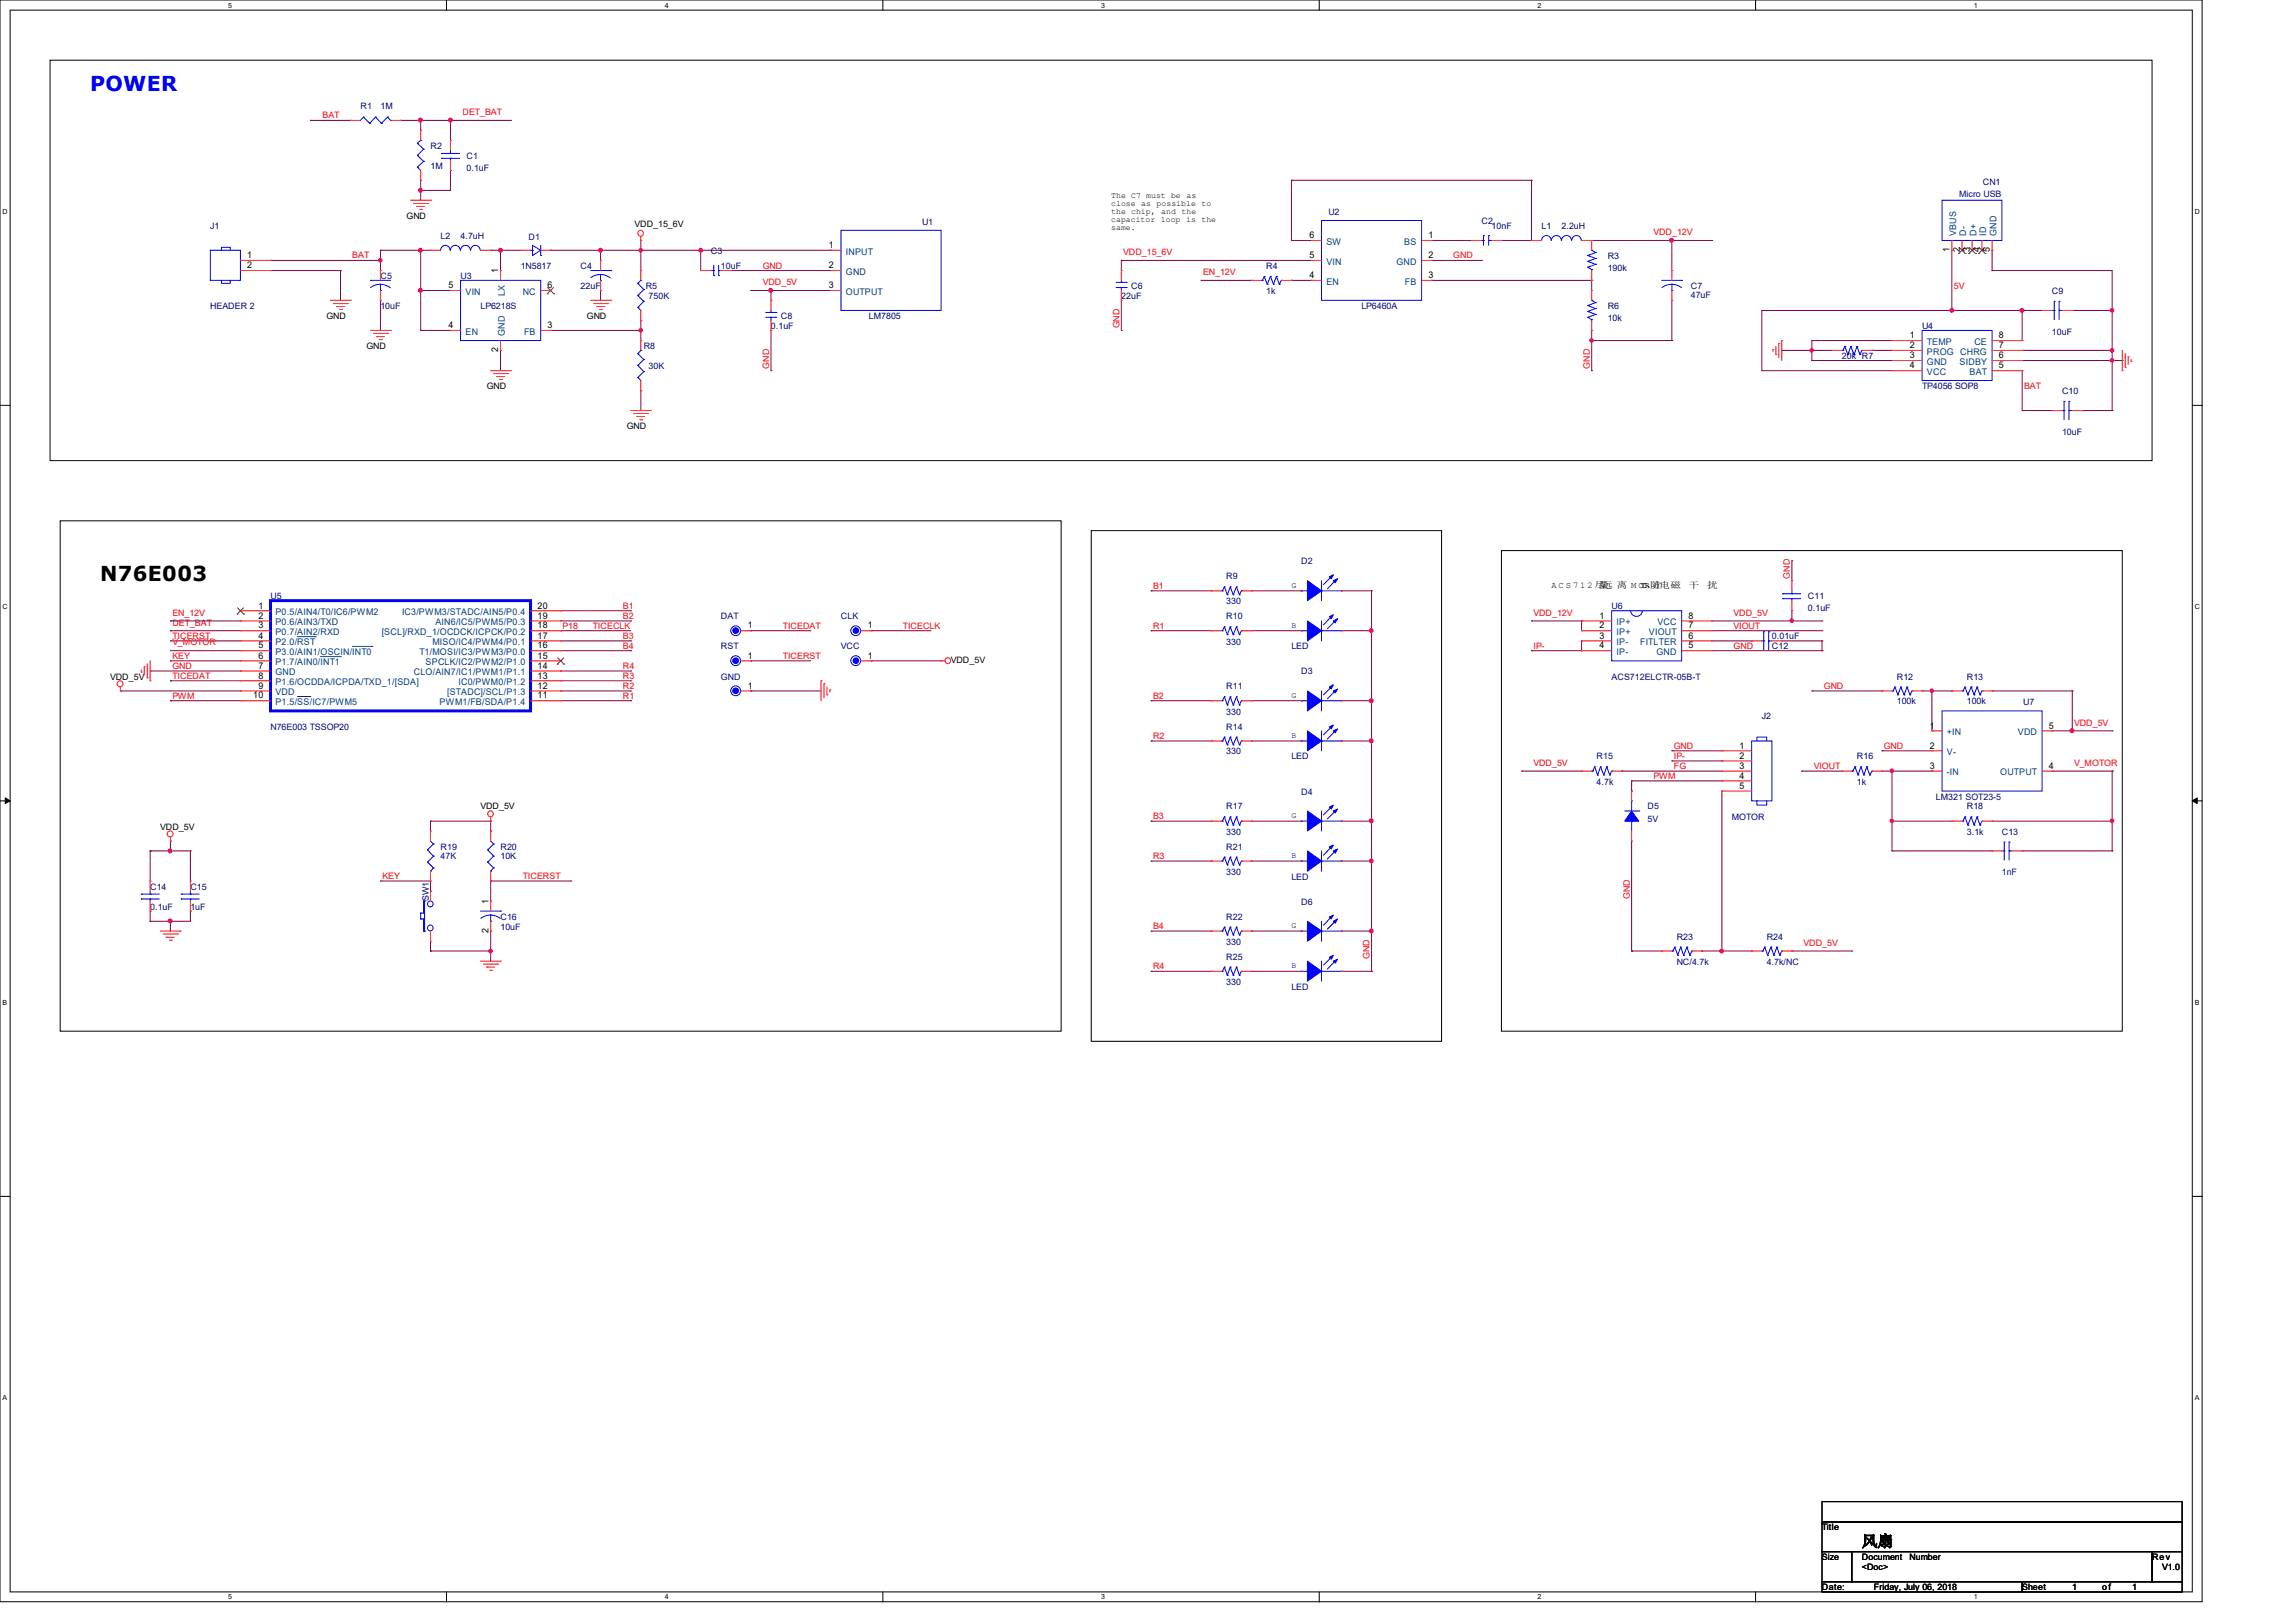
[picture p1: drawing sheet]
<svg xmlns="http://www.w3.org/2000/svg" width="297mm" height="210mm" viewBox="0 0 297 210" stroke-linecap="round" stroke-linejoin="round" font-family="sans-serif">
<defs><g id="words">
<text font-size="2.7" fill="#00f" x="11.7" y="11.8">POWER</text>
<text font-size="2.7" x="13" y="75.2">N76E003</text>
<text font-size="2" x="241" y="200.1">风扇</text>
<g font-size="1.2">
<text x="32" y="33.4">1</text>
<text x="32" y="34.7">2</text>
<text x="64.5" y="35.4" transform="rotate(-90 64.5 35.4)">1</text>
<text x="107.3" y="32.1">1</text>
<text x="107.3" y="34.7">2</text>
<text x="169.5" y="36">4</text>
<text x="169.5" y="33.4">5</text>
<text x="169.5" y="30.8">6</text>
<text x="184.9" y="30.8">1</text>
<text x="184.9" y="33.4">2</text>
<text x="184.9" y="36">3</text>
<text x="252.3" y="32.6" transform="rotate(-90 252.3 32.6)">1</text>
<text x="253.6" y="32.6" transform="rotate(-90 253.6 32.6)">2</text>
<text x="254.9" y="32.6" transform="rotate(-90 254.9 32.6)">3</text>
<text x="256.2" y="32.6" transform="rotate(-90 256.2 32.6)">4</text>
<text x="257.5" y="32.6" transform="rotate(-90 257.5 32.6)">5</text>
<text x="58" y="37.3">5</text>
<text x="70.9" y="37.3">6</text>
<text x="107.3" y="37.3">3</text>
<text x="58" y="42.5">4</text>
<text x="64.5" y="45.6" transform="rotate(-90 64.5 45.6)">2</text>
<text x="70.9" y="42.5">3</text>
<text x="247.2" y="45">2</text>
<text x="247.2" y="46.4">3</text>
<text x="247.2" y="47.7">4</text>
<text x="247.2" y="43.8">1</text>
<text x="258.7" y="47.7">5</text>
<text x="258.7" y="45">7</text>
<text x="258.7" y="46.4">6</text>
<text x="258.7" y="43.8">8</text>
<text x="33.4" y="80.1">2</text>
<text x="33.4" y="81.3">3</text>
<text x="33.4" y="82.6">4</text>
<text x="33.4" y="83.9">5</text>
<text x="33.4" y="78.7">1</text>
<text x="69.6" y="80.1">19</text>
<text x="69.6" y="83.9">16</text>
<text x="69.6" y="82.6">17</text>
<text x="69.6" y="81.3">18</text>
<text x="69.6" y="78.7">20</text>
<text x="96.8" y="81.3">1</text>
<text x="112.3" y="81.3">1</text>
<text x="207" y="80.1">1</text>
<text x="207" y="81.3">2</text>
<text x="207" y="82.6">3</text>
<text x="207" y="83.9">4</text>
<text x="218.5" y="80.1">8</text>
<text x="218.5" y="81.3">7</text>
<text x="218.5" y="82.6">6</text>
<text x="218.5" y="83.9">5</text>
<text x="33.4" y="85.2">6</text>
<text x="33.4" y="86.5">7</text>
<text x="33.4" y="87.8">8</text>
<text x="33.4" y="89.1">9</text>
<text x="69.6" y="89.1">12</text>
<text x="69.6" y="87.8">13</text>
<text x="69.6" y="86.5">14</text>
<text x="69.6" y="85.2">15</text>
<text x="96.8" y="85.2">1</text>
<text x="96.8" y="89.1">1</text>
<text x="112.3" y="85.2">1</text>
<text x="32.8" y="90.4">10</text>
<text x="69.6" y="90.4">11</text>
<text x="249.8" y="94.3">1</text>
<text x="265.2" y="94.3">5</text>
<text x="225.1" y="96.9">1</text>
<text x="225.1" y="98.2">2</text>
<text x="225.1" y="99.5">3</text>
<text x="225.1" y="100.8">4</text>
<text x="249.8" y="96.9">2</text>
<text x="249.8" y="99.5">3</text>
<text x="265.2" y="99.5">4</text>
<text x="225.1" y="102.1">5</text>
<text x="63.2" y="117" transform="rotate(-90 63.2 117)">1</text>
<text x="63.2" y="120.7" transform="rotate(-90 63.2 120.7)">2</text>
</g>
<g font-size="1.2" fill="#004080">
<text x="109.5" y="32.9">INPUT</text>
<text x="109.5" y="35.6">GND</text>
<text x="171.7" y="34.2">VIN</text>
<text x="171.7" y="31.7">SW</text>
<text x="180.7" y="34.2">GND</text>
<text x="181.7" y="31.7">BS</text>
<text x="253.2" y="30.5" transform="rotate(-90 253.2 30.5)">VBUS</text>
<text x="254.5" y="30.5" transform="rotate(-90 254.5 30.5)">D-</text>
<text x="255.8" y="30.5" transform="rotate(-90 255.8 30.5)">D+</text>
<text x="257.1" y="30.5" transform="rotate(-90 257.1 30.5)">ID</text>
<text x="258.4" y="30.5" transform="rotate(-90 258.4 30.5)">GND</text>
<text x="60.2" y="38.1">VIN</text>
<text x="65.3" y="38.3" transform="rotate(-90 65.3 38.3)">LX</text>
<text x="67.6" y="38.1">NC</text>
<text x="109.5" y="38.1">OUTPUT</text>
<text x="171.7" y="36.8">EN</text>
<text x="181.8" y="36.8">FB</text>
<text x="60.2" y="43.3">EN</text>
<text x="65.3" y="43.4" transform="rotate(-90 65.3 43.4)">GND</text>
<text x="67.8" y="43.3">FB</text>
<text x="249.4" y="45.9">PROG</text>
<text x="249.4" y="47.2">GND</text>
<text x="249.4" y="44.6">TEMP</text>
<text x="253.6" y="47.2">SIDBY</text>
<text x="253.7" y="45.9">CHRG</text>
<text x="255.5" y="44.6">CE</text>
<text x="249.4" y="48.5">VCC</text>
<text x="254.9" y="48.5">BAT</text>
<text x="35.6" y="80.9">P0.6/AIN3/TXD</text>
<text x="35.6" y="82.2">P0.7/AIN2/RXD</text>
<text x="35.6" y="83.5">P2.0/RST</text>
<text x="35.6" y="79.6">P0.5/AIN4/T0/IC6/PWM2</text>
<text x="49.4" y="82.2">[SCL]/RXD_1/OCDCK/ICPCK/P0.2</text>
<text x="52" y="79.6">IC3/PWM3/STADC/AIN5/P0.4</text>
<text x="56" y="83.5">MISO/IC4/PWM4/P0.1</text>
<text x="56.3" y="80.9">AIN6/IC5/PWM5/P0.3</text>
<text x="209.2" y="80.9">IP+</text>
<text x="209.2" y="82.2">IP+</text>
<text x="209.2" y="83.5">IP-</text>
<text x="212.3" y="83.5">FITLTER</text>
<text x="213.4" y="82.2">VIOUT</text>
<text x="214.5" y="80.9">VCC</text>
<text x="35.6" y="84.8">P3.0/AIN1/OSCIN/INT0</text>
<text x="35.6" y="86.1">P1.7/AIN0/INT1</text>
<text x="35.6" y="87.4">GND</text>
<text x="35.6" y="88.6">P1.6/OCDDA/ICPDA/TXD_1/[SDA]</text>
<text x="35.6" y="90">VDD</text>
<text x="53.6" y="87.4">CLO/AIN7/IC1/PWM1/P1.1</text>
<text x="54.3" y="84.8">T1/MOSI/IC3/PWM3/P0.0</text>
<text x="55.1" y="86.1">SPCLK/IC2/PWM2/P1.0</text>
<text x="57.9" y="90">[STADC]/SCL/P1.3</text>
<text x="59.3" y="88.6">IC0/PWM0/P1.2</text>
<text x="209.2" y="84.8">IP-</text>
<text x="214.4" y="84.8">GND</text>
<text x="35.6" y="91.2">P1.5/SS/IC7/PWM5</text>
<text x="56.9" y="91.2">PWM1/FB/SDA/P1.4</text>
<text x="252" y="95.1">+IN</text>
<text x="261.1" y="95.1">VDD</text>
<text x="252" y="97.7">V-</text>
<text x="252" y="100.3">-IN</text>
<text x="258.9" y="100.3">OUTPUT</text>
</g>
<g font-size="1.1" fill="#f00">
<text x="41.7" y="15.3">BAT</text>
<text x="59.9" y="14.9">DET_BAT</text>
<text x="45.6" y="33.4">BAT</text>
<text x="98.7" y="34.8">GND</text>
<text x="145.4" y="33">VDD_15_6V</text>
<text x="155.7" y="35.6">EN_12V</text>
<text x="188.1" y="33.4">GND</text>
<text x="214" y="30.4">VDD_12V</text>
<text x="98.7" y="36.9">VDD_5V</text>
<text x="252.9" y="37.3">5V</text>
<text x="99.5" y="47.7" transform="rotate(-90 99.5 47.7)">GND</text>
<text x="144.9" y="42.5" transform="rotate(-90 144.9 42.5)">GND</text>
<text x="205.7" y="47.7" transform="rotate(-90 205.7 47.7)">GND</text>
<text x="262" y="50.3">BAT</text>
<text x="149.2" y="76.2">B1</text>
<text x="231.7" y="74.9" transform="rotate(-90 231.7 74.9)">GND</text>
<text x="22.3" y="82.7">TICERST</text>
<text x="22.3" y="80.9">DET_BAT</text>
<text x="22.3" y="79.7">EN_12V</text>
<text x="22.3" y="83.5">V_MOTOR</text>
<text x="72.8" y="81.4">P18</text>
<text x="76.7" y="81.4">TICECLK</text>
<text x="80.6" y="78.8">B1</text>
<text x="80.6" y="80.1">B2</text>
<text x="80.6" y="82.7">B3</text>
<text x="80.6" y="83.9">B4</text>
<text x="101.3" y="81.4">TICEDAT</text>
<text x="116.8" y="81.4">TICECLK</text>
<text x="149.2" y="81.4">R1</text>
<text x="198.5" y="79.7">VDD_12V</text>
<text x="198.5" y="83.9">IP-</text>
<text x="224.4" y="83.9">GND</text>
<text x="224.4" y="81.4">VIOUT</text>
<text x="224.4" y="79.7">VDD_5V</text>
<text x="22.3" y="85.3">KEY</text>
<text x="22.3" y="86.6">GND</text>
<text x="22.3" y="87.8">TICEDAT</text>
<text x="80.6" y="89.2">R2</text>
<text x="80.6" y="87.8">R3</text>
<text x="80.6" y="86.6">R4</text>
<text x="101.3" y="85.3">TICERST</text>
<text x="236" y="89.2">GND</text>
<text x="22.3" y="90.4">PWM</text>
<text x="80.6" y="90.4">R1</text>
<text x="149.2" y="90.4">B2</text>
<text x="149.2" y="95.6">R2</text>
<text x="268.4" y="93.9">VDD_5V</text>
<text x="198.5" y="99.1">VDD_5V</text>
<text x="214" y="100.8">PWM</text>
<text x="216.6" y="96.9">GND</text>
<text x="216.6" y="98.2">IP-</text>
<text x="216.6" y="99.5">FG</text>
<text x="234.7" y="99.5">VIOUT</text>
<text x="243.8" y="96.9">GND</text>
<text x="268.4" y="99.1">V_MOTOR</text>
<text x="149.2" y="106">B3</text>
<text x="49.5" y="113.8">KEY</text>
<text x="67.6" y="113.8">TICERST</text>
<text x="149.2" y="111.2">R3</text>
<text x="210.9" y="116.3" transform="rotate(-90 210.9 116.3)">GND</text>
<text x="149.2" y="120.2">B4</text>
<text x="149.2" y="125.4">R4</text>
<text x="177.3" y="124.1" transform="rotate(-90 177.3 124.1)">GND</text>
<text x="233.4" y="122.4">VDD_5V</text>
</g>
<g font-size="1.1" fill="#000080">
<text x="46.6" y="14.1">R1</text>
<text x="49.2" y="14.1">1M</text>
<text x="55.7" y="19.3">R2</text>
<text x="55.7" y="21.8">1M</text>
<text x="60.4" y="20.5">C1</text>
<text x="60.4" y="22.1">0.1uF</text>
<text x="256.6" y="23.9">CN1</text>
<text x="27.2" y="29.6">J1</text>
<text x="119.3" y="29.1">U1</text>
<text x="171.9" y="27.8">U2</text>
<text x="191.7" y="29">C2</text>
<text x="193" y="29.6">10nF</text>
<text x="199.5" y="29.6">L1</text>
<text x="202.1" y="29.6">2.2uH</text>
<text x="253.5" y="25.5">Micro USB</text>
<text x="57" y="30.9">L2</text>
<text x="59.6" y="30.9">4.7uH</text>
<text x="67.4" y="34.8">1N5817</text>
<text x="68.4" y="31">D1</text>
<text x="75.1" y="34.8">C4</text>
<text x="92" y="32.9">C3</text>
<text x="93.3" y="34.8">10uF</text>
<text x="163.9" y="34.8">R4</text>
<text x="208.1" y="33.5">R3</text>
<text x="208.1" y="35.1">190k</text>
<text x="27.2" y="40">HEADER 2</text>
<text x="49.2" y="36.1">C5</text>
<text x="49.2" y="40">10uF</text>
<text x="59.6" y="36.1">U3</text>
<text x="62.2" y="40">LP6218S</text>
<text x="75.1" y="37.4">22uF</text>
<text x="83.6" y="37.4">R5</text>
<text x="83.9" y="38.7">750K</text>
<text x="101" y="41.3">C8</text>
<text x="112.4" y="41.3">LM7805</text>
<text x="145.1" y="38.7">22uF</text>
<text x="146.4" y="37.4">C6</text>
<text x="163.9" y="38.1">1k</text>
<text x="176.2" y="40">LP6460A</text>
<text x="208.1" y="40">R6</text>
<text x="208.1" y="41.5">10k</text>
<text x="218.8" y="37.4">C7</text>
<text x="218.8" y="38.6">47uF</text>
<text x="265.6" y="38.1">C9</text>
<text x="83.3" y="45.2">R8</text>
<text x="83.9" y="47.8">30K</text>
<text x="99.8" y="42.6">0.1uF</text>
<text x="238.4" y="46.4">20k R7</text>
<text x="248.7" y="42.6">U4</text>
<text x="265.6" y="43.4">10uF</text>
<text x="248.7" y="50.3">TP4056 SOP8</text>
<text x="266.9" y="51">C10</text>
<text x="266.9" y="56.3">10uF</text>
<text x="35" y="77.6">U5</text>
<text x="158.7" y="75">R9</text>
<text x="168.4" y="73">D2</text>
<text x="234" y="77.6">C11</text>
<text x="93.3" y="80.1">DAT</text>
<text x="108.8" y="80.1">CLK</text>
<text x="158.7" y="80.1">R10</text>
<text x="158.7" y="83.4">330</text>
<text x="158.7" y="78.2">330</text>
<text x="167.1" y="81.3">B</text>
<text x="208.6" y="78.8">U6</text>
<text x="229.3" y="82.7">0.01uF</text>
<text x="234" y="79.1">0.1uF</text>
<text x="93.3" y="84">RST</text>
<text x="93.3" y="87.9">GND</text>
<text x="108.8" y="84">VCC</text>
<text x="158.7" y="89.2">R11</text>
<text x="167.1" y="84">LED</text>
<text x="168.4" y="87.3">D3</text>
<text x="208.6" y="87.9">ACS712ELCTR-05B-T</text>
<text x="229.3" y="84">C12</text>
<text x="245.5" y="87.9">R12</text>
<text x="254.5" y="87.9">R13</text>
<text x="35" y="94.4">N76E003 TSSOP20</text>
<text x="158.7" y="94.4">R14</text>
<text x="158.7" y="92.5">330</text>
<text x="167.1" y="95.5">B</text>
<text x="228" y="93.1">J2</text>
<text x="245.5" y="91.1">100k</text>
<text x="254.5" y="91.1">100k</text>
<text x="261.8" y="91.3">U7</text>
<text x="158.7" y="97.6">330</text>
<text x="167.1" y="98.3">LED</text>
<text x="206.6" y="98.3">R15</text>
<text x="206.6" y="101.5">4.7k</text>
<text x="240.3" y="98.3">R16</text>
<text x="240.3" y="101.5">1k</text>
<text x="158.7" y="104.7">R17</text>
<text x="158.7" y="108">330</text>
<text x="168.4" y="102.8">D4</text>
<text x="213.2" y="104.7">D5</text>
<text x="213.2" y="106.3">5V</text>
<text x="224.1" y="106">MOTOR</text>
<text x="250.5" y="103.5">LM321 SOT23-5</text>
<text x="254.5" y="104.7">R18</text>
<text x="254.5" y="108">3.1k</text>
<text x="259.1" y="108">C13</text>
<text x="57" y="109.9">R19</text>
<text x="57" y="111.2">47K</text>
<text x="64.8" y="109.9">R20</text>
<text x="64.8" y="111.2">10K</text>
<text x="158.7" y="109.9">R21</text>
<text x="158.7" y="113.2">330</text>
<text x="167.1" y="113.8">LED</text>
<text x="167.1" y="111">B</text>
<text x="259.1" y="113.3">1nF</text>
<text x="19.4" y="115.1">C14</text>
<text x="19.4" y="117.7">0.1uF</text>
<text x="24.6" y="115.1">C15</text>
<text x="24.6" y="117.7">1uF</text>
<text x="55.5" y="116.6" transform="rotate(-90 55.5 116.6)">SW1</text>
<text x="64.8" y="119">C16</text>
<text x="158.7" y="119">R22</text>
<text x="168.4" y="117.1">D6</text>
<text x="64.8" y="120.3">10uF</text>
<text x="158.7" y="122.3">330</text>
<text x="158.7" y="124.2">R25</text>
<text x="167.1" y="125.3">B</text>
<text x="217" y="121.6">R23</text>
<text x="217" y="124.8">NC/4.7k</text>
<text x="228.6" y="121.6">R24</text>
<text x="228.6" y="124.8">4.7k/NC</text>
<text x="158.7" y="127.4">330</text>
<text x="167.1" y="128.1">LED</text>
</g>
<g font-size="1.1">
<text x="52.6" y="28.3">GND</text>
<text x="82.1" y="29.3">VDD_15_6V</text>
<text x="143.8" y="25.6">The C7 must be as</text>
<text x="143.8" y="26.6">close as possible to</text>
<text x="143.8" y="27.7">the chip, and the</text>
<text x="143.8" y="28.7">capacitor loop is the</text>
<text x="143.8" y="29.8">same.</text>
<text x="42.2" y="41.3">GND</text>
<text x="75.9" y="41.3">GND</text>
<text x="47.4" y="45.2">GND</text>
<text x="63" y="50.3">GND</text>
<text x="81.1" y="55.5">GND</text>
<text x="167.1" y="76.1">G</text>
<text x="200.8" y="76.1">A C S 7 1 2 尽远 离 M OTOR，</text>
<text x="206.9" y="76.1">量</text>
<text x="213.6" y="76.1">防</text>
<text x="213.8" y="76.1">止电磁</text>
<text x="218.6" y="76.1">干</text>
<text x="220.9" y="76.1">扰</text>
<text x="14.3" y="87.9">VDD_5V</text>
<text x="123.1" y="85.9">VDD_5V</text>
<text x="167.1" y="90.3">G</text>
<text x="20.7" y="107.4">VDD_5V</text>
<text x="62.2" y="104.7">VDD_5V</text>
<text x="167.1" y="105.9">G</text>
<text x="167.1" y="120.1">G</text>
<text x="235.8" y="198">Title</text>
<text x="235.8" y="201.9">Size</text>
<text x="241" y="203.2">&lt;Doc&gt;</text>
<text x="241" y="201.9">Document</text>
<text x="247.1" y="201.9">Number</text>
<text x="278.5" y="201.9">Rev</text>
<text x="279.8" y="203.2">V1.0</text>
<text x="235.8" y="205.8">Date:</text>
<text x="242.5" y="205.8">Friday, July 06, 2018</text>
<text x="261.7" y="205.8">Sheet</text>
<text x="268.2" y="205.8">1</text>
<text x="272" y="205.8">o f</text>
<text x="275.9" y="205.8">1</text>
</g>
<g font-size=".9">
<text x="29.5" y="1">5</text>
<text x="86" y="1">4</text>
<text x="142.5" y="1">3</text>
<text x="199" y="1">2</text>
<text x="255.4" y="1">1</text>
<text x=".3" y="27.7">D</text>
<text x="284.1" y="27.7">D</text>
<text x=".3" y="78.8">C</text>
<text x="284.1" y="78.8">C</text>
<text x=".3" y="130">B</text>
<text x="284.1" y="130">B</text>
<text x=".3" y="181.2">A</text>
<text x="284.1" y="181.2">A</text>
<text x="29.5" y="207">5</text>
<text x="86" y="207">4</text>
<text x="142.5" y="207">3</text>
<text x="199" y="207">2</text>
<text x="255.4" y="207">1</text>
</g>
</g></defs>
<path d="M0 0h285v207.3h-285zM1.3 1.3h282.4v204.7h-282.4z" fill="none" stroke="#000" stroke-width=".13"/>
<g fill="#fff">
<path d="M29.5 .2h.6v1h-.6z"/>
<path d="M29.5 206.2h.6v1h-.6z"/>
</g>
<path d="M57.8 0v1.3M57.8 206v1.3" fill="none" stroke="#000" stroke-width=".13"/>
<g fill="#fff">
<path d="M86 .2h.5v1h-.5z"/>
<path d="M86 206.2h.5v1h-.5z"/>
</g>
<path d="M114.3 0v1.3M114.3 206v1.3" fill="none" stroke="#000" stroke-width=".13"/>
<g fill="#fff">
<path d="M142.5 .2h.5v1h-.5z"/>
<path d="M142.5 206.2h.5v1h-.5z"/>
</g>
<path d="M170.7 0v1.3M170.7 206v1.3" fill="none" stroke="#000" stroke-width=".13"/>
<g fill="#fff">
<path d="M199 .2h.5v1h-.5z"/>
<path d="M199 206.2h.5v1h-.5z"/>
</g>
<path d="M227.2 0v1.3M227.2 206v1.3" fill="none" stroke="#000" stroke-width=".13"/>
<g fill="#fff">
<path d="M255.4 .2h.5v1h-.5z"/>
<path d="M255.4 206.2h.5v1h-.5z"/>
<path d="M.3 26.9h.7v1h-.7z"/>
<path d="M284.1 26.9h.6v1h-.6z"/>
<path d="M.3 78h.7v1h-.7z"/>
<path d="M284.1 78h.6v1h-.6z"/>
</g>
<path d="M0 52.5h1.3M283.7 52.5h1.3" fill="none" stroke="#000" stroke-width=".13"/>
<g fill="#fff">
<path d="M.3 129.2h.6v1h-.6z"/>
<path d="M284.1 129.2h.5v1h-.5z"/>
</g>
<path d="M0 103.6h1.3M283.7 103.6h1.3" fill="none" stroke="#000" stroke-width=".13"/>
<path d="M.7 103.3l.6 .3-.6 .4zM283.7 103.6l.7-.3v.7z" fill="#000" stroke="#000" stroke-width=".13"/>
<g fill="#fff">
<path d="M.3 180.4h.6v1h-.6z"/>
<path d="M284.1 180.4h.5v1h-.5z"/>
</g>
<g fill="none" stroke="#000" stroke-width=".13">
<path d="M6.5 7.8h272v51.8h-272zM7.8 67.4h129.5v66h-129.5zM141.2 68.7h45.4v66h-45.4zM194.3 71.2h80.4v62.2h-80.4zM0 154.8h1.3M283.7 154.8h1.3M235.8 194.3h46.6v2.6h-46.6zM235.8 196.9h46.6v3.9h-46.6zM235.8 200.8h3.8v3.9h-3.8zM235.8 204.7h25.9v1.3h-25.9zM239.6 200.8h38.9v3.9h-38.9zM261.7 204.7h20.7v1.3h-20.7z"/>
<path d="M278.5 200.8h3.9v3.9h-3.9z"/>
</g>
<g fill="none" stroke="#800040" stroke-width=".13">
<path d="M40.2 15.6h.1M40.2 15.6h5.1M51.8 15.6h.1M51.8 15.6h14.3M54.4 15.6h.1M54.4 15.6v1.2M58.3 15.6h.1M58.3 15.6v2.6M66.1 15.6h.1M35 33.7h.1M35 35h.1M35 33.7h14.2"/>
<path d="M35 35h9.1M44.1 35h.1M44.1 35v3.9M49.2 38.9h.1M49.2 33.7h.1M49.2 32.4h.1M49.2 32.4h6.5M49.2 32.4v2.6M49.2 38.9v3.9M54.4 32.4h.1M54.4 37.6h.1M54.4 23.3h.1"/>
<path d="M54.4 24.6h.1M54.4 23.3v2.6M54.4 32.4v10.4M54.4 37.6h3.9M58.3 22.1h.1M58.3 22.1v2.5h-3.9M63.5 32.4h.1M63.5 32.4h3.9M64.8 32.4h.1M64.8 32.4v2.6M71.2 32.4h.1M71.2 32.4h36.3"/>
<path d="M77.7 32.4h.1M77.7 37.6h.1M77.7 32.4v1.3M77.7 37.6v1.3M82.9 31.1h.1M82.9 32.4h.1M82.9 31.1v3.9M90.7 32.4h.1M90.7 32.4v2.6M94.6 35h.1M94.6 35h12.9M97.2 37.6h.1"/>
<path d="M97.2 37.6h10.3M99.8 37.6h.1M99.8 37.6v1.3M107.5 32.4h.1M145.1 33.7h.1M145.1 33.7h24.6M145.1 33.7v1.3M145.1 38.9v3.9M155.4 36.3h.1M155.4 36.3h6.5M167.1 36.3h.1M167.1 31.1h.1"/>
<path d="M167.1 23.3h.1M167.1 36.3h2.6M167.1 31.1h2.6M167.1 23.3v7.8M167.1 23.3h31.1M185.3 31.1h.1M185.3 33.7h6.4M185.3 36.3h20.7M185.3 31.1h5.2M191.7 33.7h.1M194.3 31.1h.1M194.3 31.1h3.9"/>
<path d="M198.2 23.3h.1M198.2 31.1h.1M198.2 23.3v7.8M206 36.3h.1M206 31.1h15.5M206 36.3v1.3M216.4 31.1h.1M216.4 31.1v3.9M216.4 38.9v5.2M221.5 31.1h.1M252.6 32.4v7.8M257.8 35h.1"/>
<path d="M257.8 32.4h.1M257.8 35h15.5v18.1M257.8 32.4v2.6M54.4 42.8h.1M54.4 42.8h3.9M64.8 45.3h.1M64.8 45.3v2.7M71.2 42.8h.1M71.2 42.8h11.7M82.9 42.8h.1M82.9 41.5h.1M82.9 50.5h.1"/>
<path d="M82.9 41.5v2.6M82.9 50.5v2.6M99.8 48h.1M99.8 42.8v5.2M145.1 42.8h.1M206 44.1h.1M206 48h.1M206 42.8v5.2M206 44.1h10.4M216.4 44.1h.1M228 40.2h.1M228 40.2h36.3"/>
<path d="M228 40.2v7.8h16.9M230.6 45.3h6.5M234.5 46.7h.1M234.5 45.3h.1M234.5 46.7h10.4M242.3 45.3h.1M242.3 45.3h2.6M244.9 48h.1M244.9 44.1h.1M244.9 44.1h-10.4v2.6M252.6 40.2h.1M261.7 40.2h.1"/>
<path d="M261.7 53.1h.1M261.7 40.2v3.9M261.7 48v5.1M261.7 45.3h11.6M261.7 46.7h13M261.7 53.1h3.9M265.6 53.1h.1M268.2 40.2h5.1M269.5 53.1h3.8M273.3 45.3h.1M273.3 40.2h.1M273.3 46.7h.1"/>
<path d="M273.3 53.1h.1M274.7 46.7h.1M72.6 79h9M81.6 79h.1M149 76.5h.1M149 76.5h7.8M161.9 76.5h6.5M168.4 76.5h.1M173.6 76.5h3.9M177.5 76.5h.1M177.5 76.5v49.2M231.9 72.6h.1"/>
<path d="M231.9 72.6v2.5M231.9 79v1.3M15.6 89.4h.1M15.6 89.4h15.5M19.4 86.8h.1M19.4 86.8h11.7M22.1 85.5h.1M22.1 82.9h.1M22.1 88.1h.1M22.1 81.6h.1M22.1 90.7h.1M22.1 80.3h.1"/>
<path d="M22.1 85.5h9M22.1 82.9h9M22.1 88.1h9M22.1 81.6h9M22.1 90.7h9M22.1 80.3h9M22.1 84.2h9M31.1 84.2h.1M72.6 81.6h.1M72.6 82.9h9M72.6 86.8h9M72.6 88.1h9"/>
<path d="M72.6 89.4h9M72.6 81.6h9M72.6 90.7h9M72.6 80.3h9M72.6 84.2h9M81.6 90.7h.1M81.6 80.3h.1M81.6 82.9h.1M81.6 84.2h.1M81.6 89.4h.1M81.6 88.1h.1M81.6 86.8h.1"/>
<path d="M97.2 81.6h.1M97.2 85.5h.1M97.2 89.4h.1M97.2 85.5h7.7M97.2 89.4h9.1M97.2 81.6h7.7M112.7 81.6h.1M112.7 85.5h.1M112.7 85.5h9.1M112.7 81.6h7.8M149 90.7h.1M149 81.6h.1"/>
<path d="M149 95.9h.1M149 81.6h7.8M149 90.7h7.8M149 95.9h7.8M161.9 81.6h6.5M161.9 90.7h6.5M161.9 95.9h6.5M168.4 90.7h.1M168.4 81.6h.1M168.4 95.9h.1M173.6 81.6h3.9M173.6 90.7h3.9"/>
<path d="M173.6 95.9h3.9M177.5 95.9h.1M177.5 81.6h.1M177.5 90.7h.1M196.9 99.8h.1M196.9 99.8h7.8M198.2 80.3h.1M198.2 84.2h.1M198.2 80.3h6.5M198.2 84.2h6.5M204.7 80.3h.1M204.7 84.2h.1"/>
<path d="M204.7 80.3v1.3M204.7 82.9v1.3M209.9 99.8h.1M209.9 99.8h12.9M216.4 97.2h.1M216.4 98.5h.1M216.4 97.2h6.4M216.4 98.5h6.4M221.5 82.9h5.2M221.5 81.6h14.3M221.5 80.3h14.3M221.5 84.2h14.3"/>
<path d="M226.7 82.9h.1M230.6 82.9h5.2M231.9 80.3h.1M233.2 99.8h.1M233.2 99.8h5.2M234.5 89.4h.1M234.5 89.4h9M235.8 84.2h.1M235.8 82.9h.1M235.8 81.6h.1M235.8 80.3h.1M235.8 82.9v1.3"/>
<path d="M243.5 97.2h.1M243.5 97.2h6.5M243.5 99.8h6.5M244.9 99.8h.1M244.9 99.8v10.3M248.8 89.4h3.8M250 99.8h.1M250 89.4h.1M250 89.4v5.2M252.6 89.4h.1M257.8 89.4h10.4M265.6 99.8h7.7"/>
<path d="M265.6 94.6h7.7M268.2 94.6h.1M268.2 89.4h.1M268.2 89.4v5.2M273.3 99.8h.1M273.3 94.6h.1M273.3 99.8v10.3M19.4 110.1h.1M19.4 117.9h.1M19.4 119.2h.1M19.4 110.1v3.9M19.4 117.9v1.3"/>
<path d="M19.4 110.1h5.2M22.1 119.2h.1M22.1 110.1h.1M22.1 108.8h.1M22.1 108.8v1.3M22.1 119.2v1.3M24.6 110.1h.1M24.6 117.9h.1M24.6 110.1v3.9M24.6 117.9v1.3h-5.2M49.2 114h.1M49.2 114h6.5v1.3"/>
<path d="M55.7 106.3h.1M55.7 115.3h.1M55.7 106.3v1.2M55.7 106.3h7.8M63.5 107.5h.1M63.5 106.3h.1M63.5 114h.1M63.5 106.3v1.2M63.5 114v2.6M63.5 114h10.4M73.9 114h.1M149 106.3h.1"/>
<path d="M149 111.4h.1M149 106.3h7.8M149 111.4h7.8M161.9 106.3h6.5M161.9 111.4h6.5M168.4 106.3h.1M168.4 111.4h.1M173.6 111.4h.1M173.6 106.3h3.9M173.6 111.4h3.9M177.5 106.3h.1M177.5 111.4h.1"/>
<path d="M211.2 101h.1M211.2 102.4h.1M211.2 101h11.6M211.2 101v1.4M211.2 108.8v14.3M222.8 102.4v20.7M244.9 106.3h.1M244.9 110.1h.1M244.9 106.3h7.7M244.9 110.1h12.9M257.8 106.3h15.5M261.7 110.1h11.6"/>
<path d="M273.3 106.3h.1M273.3 110.1h.1M55.7 123.1h.1M55.7 123.1h7.8M55.7 121.8v1.3M63.5 123.1h.1M63.5 120.5h.1M63.5 120.5v3.9M149 120.5h.1M149 125.7h.1M149 120.5h7.8M149 125.7h7.8"/>
<path d="M161.9 120.5h.1M161.9 120.5h6.5M161.9 125.7h6.5M168.4 125.7h.1M173.6 120.5h3.9M173.6 125.7h3.9M177.5 125.7h.1M177.5 120.5h.1M211.2 123.1h.1M211.2 123.1h3.9M220.2 123.1h.1M220.2 123.1h6.5"/>
<path d="M222.8 123.1h.1M226.7 123.1h.1M231.9 123.1h7.7M239.6 123.1h.1"/>
</g>
<g fill="#f0f" stroke="#f0f" stroke-width=".13">
<circle cx="58.3" cy="15.5" r=".25"/>
<circle cx="54.4" cy="15.5" r=".25"/>
<circle cx="64.8" cy="32.4" r=".25"/>
<circle cx="77.7" cy="32.4" r=".25"/>
<circle cx="82.9" cy="42.7" r=".23"/>
<circle cx="54.4" cy="37.6" r=".25"/>
<circle cx="54.4" cy="32.4" r=".25"/>
<circle cx="49.2" cy="33.7" r=".23"/>
<circle cx="54.4" cy="24.6" r=".25"/>
<circle cx="216.3" cy="31.1" r=".25"/>
<circle cx="261.7" cy="40.2" r=".25"/>
<circle cx="234.5" cy="45.3" r=".23"/>
<circle cx="273.3" cy="45.3" r=".23"/>
<circle cx="273.3" cy="46.6" r=".23"/>
<circle cx="273.3" cy="40.2" r=".23"/>
<circle cx="252.6" cy="40.2" r=".25"/>
<circle cx="82.9" cy="32.4" r=".23"/>
<circle cx="90.7" cy="32.4" r=".25"/>
<circle cx="99.7" cy="37.6" r=".25"/>
<circle cx="63.5" cy="123.1" r=".23"/>
<circle cx="22" cy="110.1" r=".25"/>
<circle cx="22" cy="119.2" r=".25"/>
<circle cx="177.5" cy="95.9" r=".25"/>
<circle cx="177.5" cy="106.2" r=".25"/>
<circle cx="177.5" cy="81.6" r=".25"/>
<circle cx="222.8" cy="123.1" r=".25"/>
<circle cx="231.9" cy="80.3" r=".23"/>
<circle cx="273.3" cy="106.2" r=".23"/>
<circle cx="244.8" cy="106.2" r=".23"/>
<circle cx="244.8" cy="99.7" r=".23"/>
<circle cx="268.1" cy="94.6" r=".25"/>
<circle cx="250" cy="89.4" r=".23"/>
<circle cx="206" cy="44" r=".23"/>
<circle cx="177.5" cy="90.7" r=".25"/>
<circle cx="177.5" cy="120.5" r=".25"/>
<circle cx="177.5" cy="111.4" r=".25"/>
</g>
<g fill="none" stroke="#f00" stroke-width=".13">
<path d="M45.3 15.6h.1M45.3 15.6h1.4M50.5 15.6h1.3M51.8 15.6h.1M54.4 16.8h.1M54.4 16.8v1.4M58.3 18.2h.1M58.3 18.2v1.2M31.1 33.7h3.9M31.1 35h3.9M35 33.7h.1M35 35h.1"/>
<path d="M42.8 38.9h2.5M43.1 39.3h1.9M43.6 39.7h.1M43.6 39.7h1M45 39.3h.1M45.3 38.9h.1M49.2 35h.1M49.2 38.9h.1M49.2 35v1.3M49.2 37.6v1.3M53.1 25.9h2.6M53.5 26.3h1.8"/>
<path d="M53.9 26.7h.1M53.9 26.7h1M54.3 27.1h.3M54.4 23.3h.1M54.4 22.1v1.2M54.6 27.1h.1M55.3 26.3h.1M55.7 25.9h.1M55.7 32.4h.1M55.7 32.4h1.3M58.3 22.1h.1M58.3 37.6h.1"/>
<path d="M58.3 20.7v1.4M58.3 37.6h1.3M62.2 32.4h1.3M63.5 32.4h.1M64.8 35h.1M64.8 35v1.3M67.4 32.4h.1M67.4 32.4h1.3M70 32.4h1.2M70 37.6h1.2M71.2 32.4h.1M71.2 37.6h.1"/>
<path d="M76.5 38.9h2.5M76.8 39.3h1.9M77.2 39.7h.1M77.2 39.7h1.1M77.7 33.7h.1M77.7 37.6h.1M77.7 33.7v1.3M77.7 36.3v1.3M78.7 39.3h.1M79 38.9h.1M82.9 31.1h.1M82.9 35h.1"/>
<path d="M82.9 30.6v.5M82.9 35v1.3M90.7 35h.1M90.7 35h1.3M93.3 35h1.3M94.6 35h.1M99.8 38.9h.1M99.8 38.9v1.3M107.5 32.4h.1M107.5 35h.1M107.5 37.6h.1M107.5 32.4h1.3"/>
<path d="M107.5 35h1.3M107.5 37.6h1.3M145.1 35h.1M145.1 38.9h.1M145.1 35v1.3M145.1 37.6v1.3M161.9 36.3h.1M161.9 36.3h1.3M165.8 36.3h1.3M167.1 36.3h.1M169.7 36.3h.1M169.7 33.7h.1"/>
<path d="M169.7 31.1h.1M169.7 31.1h1.3M169.7 33.7h1.3M169.7 36.3h1.3M184 31.1h1.3M184 33.7h1.3M184 36.3h1.3M185.3 31.1h.1M185.3 33.7h.1M185.3 36.3h.1M190.5 31.1h.1M190.5 31.1h1.2"/>
<path d="M193 31.1h1.3M194.3 31.1h.1M198.2 31.1h.1M198.2 31.1h1.3M204.7 31.1h1.3M206 31.1h.1M206 36.3h.1M206 37.6h.1M206 31.1v1.3M206 35v1.3M206 37.6v1.3M216.4 35h.1"/>
<path d="M216.4 38.9h.1M216.4 35v1.3M216.4 37.6v1.3M252.6 32.4h.1M252.6 31.1v1.3M253.9 32.4h.1M253.9 31.1v1.3M255.2 32.4h.1M255.2 31.1v1.3M256.5 32.4h.1M256.5 31.1v1.3M257.8 32.4h.1"/>
<path d="M257.8 31.1v1.3M43.9 40h.3M44.2 40h.1M48 42.8h2.5M48.3 43.1h1.9M48.7 43.6h.1M48.7 43.6h1M49.1 43.9h.3M49.4 43.9h.1M50.2 43.1h.1M50.5 42.8h.1M58.3 42.8h.1"/>
<path d="M58.3 42.8h1.3M63.5 48h2.6M63.9 48.3h1.8M64.3 48.7h.1M64.3 48.7h1M64.6 49.1h.3M64.8 45.3h.1M64.8 44.1v1.2M64.9 49.1h.1M65.7 48.3h.1M66.1 48h.1M70 42.8h1.2"/>
<path d="M71.2 42.8h.1M77.6 40h.3M77.9 40h.1M81.6 53.1h2.6M82 53.5h1.8M82.4 53.9h.1M82.4 53.9h1M82.8 54.3h.3M82.9 41.5h.1M82.9 50.5h.1M82.9 44.1h.1M82.9 40.2v1.3"/>
<path d="M82.9 44.1v1.2M82.9 49.2v1.3M83.1 54.3h.1M83.8 53.5h.1M84.2 53.1h.1M99.8 42.8h.1M99.8 41.5v1.3M206 42.8h.1M206 41.5v1.3M229.4 45.2h.1M229.4 45.2v.3M229.8 45.9h.1"/>
<path d="M229.8 44.8v1.1M230.2 44.4h.1M230.2 44.4v1.9M230.6 44.1h.1M230.6 44.1v2.6M237.1 45.3h.1M237.1 45.3h1.3M241 45.3h1.3M242.3 45.3h.1M244.9 45.3h.1M244.9 46.7h.1M244.9 48h.1"/>
<path d="M244.9 44.1h.1M244.9 48h3.9M244.9 45.3h3.9M244.9 46.7h3.9M244.9 44.1h3.9M257.8 48h3.9M257.8 45.3h3.9M257.8 46.7h3.9M257.8 44.1h3.9M261.7 48h.1M261.7 45.3h.1M261.7 46.7h.1"/>
<path d="M261.7 44.1h.1M264.3 40.2h.1M264.3 40.2h1.3M265.6 53.1h.1M265.6 53.1h1.3M266.9 40.2h1.3M268.2 40.2h.1M268.2 53.1h1.3M269.5 53.1h.1M274.7 48h.1M274.7 45.3v2.7M275 47.5h.1"/>
<path d="M275 45.8v1.7M275.4 46.1h.1M275.4 46.1v1.1M275.8 46.8h.1M275.8 46.5v.3M31.1 79h.1M31.1 79h3.9M68.7 79h3.9M72.6 79h.1M156.8 76.5h.1M156.8 76.5h1.3M160.7 76.5h1.2"/>
<path d="M161.9 76.5h.1M168.4 76.5h.1M173.6 76.5h.1M231.9 79h.1M231.9 75.1h.1M231.9 75.1v1.4M231.9 77.7v1.3M15.6 89.4h.1M15.6 88.9v.5M18.3 87h.1M18.3 86.7v.3M18.7 86.3h.1"/>
<path d="M18.7 86.3v1M19 87.7h.1M19 85.9v1.8M19.4 88.1h.1M19.4 85.5v2.6M31.1 80.3h.1M31.1 81.6h.1M31.1 82.9h.1M31.1 84.2h.1M31.1 85.5h.1M31.1 86.8h.1M31.1 88.1h.1"/>
<path d="M31.1 89.4h.1M31.1 90.7h.1M31.1 85.5h3.9M31.1 89.4h3.9M31.1 80.3h3.9M31.1 81.6h3.9M31.1 82.9h3.9M31.1 84.2h3.9M31.1 86.8h3.9M31.1 88.1h3.9M31.1 90.7h3.9M68.7 85.5h3.9"/>
<path d="M68.7 89.4h3.9M68.7 80.3h3.9M68.7 81.6h3.9M68.7 82.9h3.9M68.7 84.2h3.9M68.7 86.8h3.9M68.7 88.1h3.9M68.7 90.7h3.9M72.6 90.7h.1M72.6 80.3h.1M72.6 89.4h.1M72.6 88.1h.1"/>
<path d="M72.6 86.8h.1M72.6 85.5h.1M72.6 84.2h.1M72.6 82.9h.1M72.6 81.6h.1M95.9 85.5h1.3M95.9 89.4h1.3M95.9 81.6h1.3M97.2 81.6h.1M97.2 85.5h.1M97.2 89.4h.1M106.3 88.1h.1"/>
<path d="M106.3 88.1v2.6M106.6 88.5h.1M106.6 88.5v1.8M107 89.9h.1M107 88.9v1M107.4 89.3h.1M107.4 89.3v.2M111.4 85.5h1.3M111.4 81.6h1.3M112.7 81.6h.1M112.7 85.5h.1M121.8 85.5h.1"/>
<path d="M121.8 85.5h.5M156.8 81.6h.1M156.8 95.9h.1M156.8 90.7h.1M156.8 81.6h1.3M156.8 90.7h1.3M156.8 95.9h1.3M160.7 81.6h1.2M160.7 90.7h1.2M160.7 95.9h1.2M161.9 81.6h.1M161.9 95.9h.1"/>
<path d="M161.9 90.7h.1M168.4 81.6h.1M168.4 90.7h.1M168.4 95.9h.1M173.6 81.6h.1M173.6 95.9h.1M173.6 90.7h.1M204.7 80.3h.1M204.7 81.6h.1M204.7 82.9h.1M204.7 84.2h.1M204.7 99.8h.1"/>
<path d="M204.7 99.8h1.3M204.7 80.3h3.9M204.7 81.6h3.9M204.7 82.9h3.9M204.7 84.2h3.9M208.6 99.8h1.3M209.9 99.8h.1M217.6 80.3h3.9M217.6 81.6h3.9M217.6 82.9h3.9M217.6 84.2h3.9M221.5 80.3h.1"/>
<path d="M221.5 81.6h.1M221.5 82.9h.1M221.5 84.2h.1M222.8 97.2h.1M222.8 98.5h.1M222.8 99.8h.1M222.8 99.8h3.9M222.8 97.2h3.9M222.8 98.5h3.9M226.7 82.9h.1M226.7 82.9h1.3M229.3 82.9h1.3"/>
<path d="M230.6 82.9h.1M238.4 99.8h.1M238.4 99.8h1.2M242.3 99.8h1.2M243.5 99.8h.1M243.5 89.4h.1M243.5 89.4h1.4M247.4 89.4h1.4M248.8 89.4h.1M250 94.6h.1M250 97.2h.1M250 99.8h.1"/>
<path d="M250 99.8h1.3M250 97.2h1.3M250 94.6h1.3M252.6 89.4h.1M252.6 89.4h1.3M256.5 89.4h1.3M257.8 89.4h.1M264.3 99.8h1.3M264.3 94.6h1.3M265.6 99.8h.1M265.6 94.6h.1M19.4 117.9h.1"/>
<path d="M19.4 114h.1M19.4 114v1.3M19.4 116.6v1.3M22.1 108.8h.1M22.1 108.3v.5M24.6 117.9h.1M24.6 114h.1M24.6 114v1.3M24.6 116.6v1.3M55.7 107.5h.1M55.7 114h.1M55.7 115.3h.1"/>
<path d="M55.7 107.5v1.3M55.7 112.7v1.3M55.7 115.3v1.3M63.5 106.3h.1M63.5 107.5h.1M63.5 114h.1M63.5 116.6h.1M63.5 105.7v.6M63.5 107.5v1.3M63.5 112.7v1.3M63.5 116.6v1.3M63.5 119.2v1.3"/>
<path d="M156.8 111.4h.1M156.8 106.3h.1M156.8 111.4h1.3M156.8 106.3h1.3M160.7 111.4h1.2M160.7 106.3h1.2M161.9 111.4h.1M161.9 106.3h.1M168.4 106.3h.1M168.4 111.4h.1M173.6 111.4h.1M173.6 106.3h.1"/>
<path d="M211.2 108.8h.1M211.2 102.4h.1M211.2 102.4v1.2M211.2 107.5v1.3M222.8 101h.1M222.8 102.4h.1M222.8 101h3.9M222.8 102.4h3.9M252.6 106.3h.1M252.6 106.3h1.3M256.5 106.3h1.3M257.8 106.3h.1"/>
<path d="M257.8 110.1h.1M257.8 110.1h1.3M260.4 110.1h1.3M261.7 110.1h.1M20.7 120.5h2.6M21.1 120.9h1.8M21.5 121.3h.1M21.5 121.3h1.1M21.9 121.7h.3M22.2 121.7h.1M22.9 120.9h.1M23.3 120.5h.1"/>
<path d="M55.7 121.8h.1M55.7 120.5v1.3M62.2 124.4h2.6M62.6 124.8h1.8M63 125.1h.1M63 125.1h1M63.4 125.6h.2M63.5 120.5h.1M63.6 125.6h.1M64.4 124.8h.1M64.8 124.4h.1M156.8 120.5h.1"/>
<path d="M156.8 125.7h.1M156.8 120.5h1.3M156.8 125.7h1.3M160.7 120.5h1.2M160.7 125.7h1.2M161.9 120.5h.1M161.9 125.7h.1M168.4 120.5h.1M168.4 125.7h.1M173.6 125.7h.1M173.6 120.5h.1M215.1 123.1h.1"/>
<path d="M215.1 123.1h1.3M218.9 123.1h1.3M220.2 123.1h.1M226.7 123.1h.1M226.7 123.1h1.3M230.6 123.1h1.3M231.9 123.1h.1"/>
<circle cx="82.9" cy="30.2" r=".37"/>
<circle cx="15.5" cy="88.5" r=".38"/>
<circle cx="122.6" cy="85.5" r=".37"/>
<circle cx="22" cy="107.9" r=".38"/>
<circle cx="63.5" cy="105.3" r=".37"/>
</g>
<g fill="none" stroke="#00f" stroke-width=".13">
<path d="M47 15.2h.1M47 15.2l-.3 .4M47 15.2l.8 .8M47.8 16h.1M48.6 15.2h.1M48.6 15.2l-.8 .8M48.6 15.2l.8 .8M49.4 16h.1M50.2 15.2h.1M50.2 15.2l-.8 .8M50.2 15.2l.3 .4M50.5 15.6h.1"/>
<path d="M54 18.5h.1M54 18.5l.8 .8M54.4 18.2h.1M54.4 18.2l-.4 .3M54.8 19.3h.1M54.8 19.3l-.8 .8M57.1 19.9h.1M57.1 19.9h2.4M58.3 19.9h.1M58.3 19.4v.5M27.2 32.4h3.9v3.9h-3.9zM28.7 32.4v-.4h1.1v.4"/>
<path d="M28.7 36.3v.4h1.1v-.4M48 36.3h.1M48 36.3h2.5M49.2 37.6h.1M49.2 36.8a2.05 2.05 0 0 0-1.2 .4M49.2 36.8a2.06 2.06 0 0 1 1.3 .5M49.2 36.8v.8M54 21.6h.1M54 20.1h.1M54 21.6l.4 .5M54 20.1l.8 .8M54.8 20.9h.1"/>
<path d="M54.8 20.9l-.8 .7M57 32.4a.61 .61 0 0 1 .6-.7 .61 .61 0 0 1 .7 .7M57.1 20.5h.1M57.1 20.5h2.4M58.3 32.4a.63 .63 0 0 1 .6-.7 .63 .63 0 0 1 .7 .7M58.3 20.5h.1M58.3 20.5v.2M59.6 36.3h10.4v7.8h-10.4zM59.6 32.4a.64 .64 0 0 1 .6-.7 .64 .64 0 0 1 .7 .7M60.9 32.4a.61 .61 0 0 1 .6-.7 .61 .61 0 0 1 .6 .7M68.7 32.4h.2M68.9 31.7l1.1 .7-1.1 .7z"/>
<path d="M68.9 32.4h.1M70 33.1h.1M70 31.7v1.4M76.5 35h2.5M77.7 36.3h.1M77.7 35.5a2.05 2.05 0 0 1 1.3 .5M77.7 35.5a2.05 2.05 0 0 0-1.2 .4M77.7 35.5v.8M79 35h.1M82.5 39.8h.1M82.5 38.2h.1M82.5 36.7h.1"/>
<path d="M82.5 39.8l.4 .4M82.5 38.2l.8 .8M82.5 36.7l.8 .8M82.9 36.3h.1M82.9 36.3l-.4 .4M83.3 39h.1M83.3 37.5h.1M83.3 39l-.8 .8M83.3 37.5l-.8 .7M92 35h.4M92.4 35h.1M92.4 35.6h.1"/>
<path d="M92.4 34.3v1.3M93 35h.1M93 35.6h.1M93 35h.3M93 34.3v1.3M108.8 29.8h13v10.4h-13zM144.4 36.5h1.4M144.4 37.2h1.4M145.1 36.5h.1M145.1 37.2h.1M145.1 36.3v.2M145.1 37.2v.4"/>
<path d="M145.8 36.5h.1M145.8 37.2h.1M163.2 36.3h.2M163.4 36.3h.1M163.6 35.8h.1M163.6 35.8l-.2 .5M163.6 35.8l.4 1M164 36.8h.1M164.4 35.8h.1M164.4 35.8l-.4 1M164.4 35.8l.4 1M164.8 36.8h.1"/>
<path d="M165.2 35.8h.1M165.2 35.8l-.4 1M165.2 35.8l.4 1M165.6 36.8h.1M165.8 36.3h.1M165.8 36.3l-.2 .5M171 28.5h13v10.4h-13zM191.7 31.1h.3M192 31.1h.1M192 30.5h.1M192 30.5v1.2M192.7 31.1h.1"/>
<path d="M192.7 30.5h.1M192.7 31.1h.3M192.7 30.5v1.2M200.7 31.1a.61 .61 0 0 0-.6-.6 .61 .61 0 0 0-.6 .6M202.1 31.1a.63 .63 0 0 0-.7-.6 .63 .63 0 0 0-.6 .6M203.4 31.1a.64 .64 0 0 0-.7-.6 .64 .64 0 0 0-.6 .6M204.6 31.1a.61 .61 0 0 0-.6-.6 .61 .61 0 0 0-.6 .6M205.5 34.6h.1M205.5 33.8h.1M205.5 33.1h.1M205.5 39.5h.1M205.5 34.6l.5 .3"/>
<path d="M205.5 33.8l1 .4M205.5 33.1l1 .3M205.5 39.5l1 .4M206 32.4h.1M206 34.9h.1M206 38.9h.1M206 32.4l.5 .3M206 34.9v.1M206 38.9l.5 .3M206.5 34.2h.1M206.5 33.4h.1M206.5 32.7h.1"/>
<path d="M206.5 39.9h.1M206.5 39.2h.1M206.5 34.2l-1 .4M206.5 33.4l-1 .4M206.5 32.7l-1 .4M206.5 39.9l-1 .4M206.5 39.2l-1 .3M215.1 36.3h2.5M216.4 37.6h.1M216.4 36.8a2.06 2.06 0 0 1 1.2 .4M216.4 36.8h-.1a2.05 2.05 0 0 0-1.2 .4M216.4 36.8v.8"/>
<path d="M217.6 36.3h.1M251.3 25.9h7.8v5.2h-7.8zM265.9 39h.1M265.9 39v2.4M266.5 39h.1M266.5 39v2.4M82.5 48.9h.1M82.5 47.3h.1M82.5 45.8h.1M82.5 48.9l.4 .3M82.5 47.3l.8 .8M82.5 45.8l.8 .7"/>
<path d="M82.9 45.3h.1M82.9 45.3l-.4 .5M83.3 48.1h.1M83.3 46.5h.1M83.3 48.1l-.8 .8M83.3 46.5l-.8 .8M99.1 40.4h1.3M99.1 41.1h1.3M99.8 40.4h.1M99.8 41.1h.1M99.8 40.2v.2M99.8 41.1v.4"/>
<path d="M100.4 40.4h.1M100.4 41.1h.1M205.5 41.1h.1M205.5 40.3h.1M205.5 41.1l.5 .3M205.5 40.3l1 .4M206 41.4h.1M206 41.4v.1M206.5 40.7h.1M206.5 40.7l-1 .4M238.4 45.3h.1M238.5 45.3h.1"/>
<path d="M238.8 44.8h.1M238.8 44.8l-.3 .5M238.8 44.8l.3 1.1M239.1 45.9h.1M239.5 44.8h.1M239.5 44.8l-.4 1.1M239.5 44.8l.4 1.1M239.9 45.9h.1M240.3 44.8h.1M240.3 44.8l-.4 1.1M240.3 44.8l.4 1.1M240.7 45.9h.1"/>
<path d="M241 45.3h.1M241 45.3l-.3 .6M248.8 42.8h9v6.4h-9zM265.6 40.2h.3M265.9 40.2h.1M266.5 40.2h.1M266.5 40.2h.4M266.9 53.1h.2M267.1 53.1h.1M267.1 51.9h.1M267.1 51.9v2.4M267.8 51.9h.1"/>
<path d="M267.8 53.1h.1M267.8 53.1h.4M267.8 51.9v2.4M158.1 76.5h.1M158.2 76.5h.1M158.5 75.9h.1M158.5 75.9l-.3 .6M158.5 75.9l.3 1.1M158.8 77h.1M159.2 75.9h.1M159.2 75.9l-.4 1.1M159.2 75.9l.4 1.1"/>
<path d="M159.6 77h.1M160 75.9h.1M160 75.9l-.4 1.1M160 75.9l.4 1.1M160.4 77h.1M160.7 76.5h.1M160.7 76.5l-.3 .5M168.4 76.5h1.3M169.7 76.5h.1M171 76.5h.1M171 75.1v2.6M171 76.5h2.6"/>
<path d="M208.6 79h9v6.5h-9zM211 79a.76 .76 0 0 0 .8 .8 .76 .76 0 0 0 .8-.8M230.7 76.8h.1M230.7 77.5h.1M230.7 76.8h2.3M230.7 77.5h2.3M231.9 77.5h.1M231.9 76.8h.1M231.9 76.5v.3M231.9 77.5v.2M158.1 81.6h.1M158.1 90.7h.1"/>
<path d="M158.1 95.9h.1M158.2 81.6h.1M158.2 95.9h.1M158.2 90.7h.1M158.5 81.1h.1M158.5 95.4h.1M158.5 90.2h.1M158.5 81.1l-.3 .5M158.5 81.1l.3 1M158.5 95.4l-.3 .5M158.5 95.4l.3 1M158.5 90.2l-.3 .5"/>
<path d="M158.5 90.2l.3 1M158.8 82.1h.1M158.8 96.4h.1M158.8 91.2h.1M159.2 81.1h.1M159.2 95.4h.1M159.2 90.2h.1M159.2 81.1l-.4 1M159.2 81.1l.4 1M159.2 95.4l-.4 1M159.2 95.4l.4 1M159.2 90.2l-.4 1"/>
<path d="M159.2 90.2l.4 1M159.6 82.1h.1M159.6 96.4h.1M159.6 91.2h.1M160 81.1h.1M160 95.4h.1M160 90.2h.1M160 81.1l-.4 1M160 81.1l.4 1M160 95.4l-.4 1M160 95.4l.4 1M160 90.2l-.4 1"/>
<path d="M160 90.2l.4 1M160.4 82.1h.1M160.4 96.4h.1M160.4 91.2h.1M160.7 81.6h.1M160.7 95.9h.1M160.7 90.7h.1M160.7 81.6l-.3 .5M160.7 95.9l-.3 .5M160.7 90.7l-.3 .5M168.4 81.6h1.3M168.4 90.7h1.3"/>
<path d="M168.4 95.9h1.3M169.7 81.6h.1M169.7 90.7h.1M169.7 95.9h.1M171 81.6h.1M171 90.7h.1M171 95.9h.1M171 80.3v2.6M171 89.4v2.6M171 94.6v2.6M171 81.6h2.6M171 90.7h2.6"/>
<path d="M171 95.9h2.6M206 99.8h.1M206.1 99.8h.1M206.4 99.2h.1M206.4 99.2l-.3 .6M206.4 99.2l.4 1.1M207.1 99.2h.1M207.1 99.2l-.3 1.1M207.1 99.2l.5 1.1M207.9 99.2h.1M207.9 99.2l-.3 1.1M207.9 99.2l.4 1.1"/>
<path d="M208.6 99.8h.1M208.6 99.8l-.3 .5M226.7 95.9h2.6v7.7h-2.6zM227.4 95.9v-.5h1.2v.5M228 82.9h.3M228.3 82.9h.1M228.3 81.7h.1M228.3 81.7v2.4M228.9 81.7h.1M228.9 82.9h.1M228.9 82.9h.4M228.9 81.7v2.4"/>
<path d="M239.6 99.8h.2M239.8 99.8h.1M240.1 99.2h.1M240.1 99.2l-.3 .6M240.1 99.2l.4 1.1M240.8 99.2h.1M240.8 99.2l-.3 1.1M240.8 99.2l.4 1.1M241.6 99.2h.1M241.6 99.2l-.4 1.1M241.6 99.2l.4 1.1M242.3 99.8h.1"/>
<path d="M242.3 99.8l-.3 .5M244.9 89.4h.1M245 89.4h.1M245.2 88.9h.1M245.2 88.9l-.2 .5M245.2 88.9l.4 1M245.6 89.9h.1M246 88.9h.1M246 88.9l-.4 1M246 88.9l.4 1M246.4 89.9h.1M246.8 88.9h.1"/>
<path d="M246.8 88.9l-.4 1M246.8 88.9l.4 1M247.2 89.9h.1M247.4 89.4h.1M247.4 89.4l-.2 .5M251.3 92h13v10.4h-13zM253.9 89.4h.1M254 89.4h.1M254.3 88.9h.1M254.3 88.9l-.3 .5M254.3 88.9l.4 1M254.7 89.9h.1"/>
<path d="M255.1 88.9h.1M255.1 88.9l-.4 1M255.1 88.9l.4 1M255.5 89.9h.1M255.9 88.9h.1M255.9 88.9l-.4 1M255.9 88.9l.3 1M256.2 89.9h.1M256.5 89.4h.1M256.5 89.4l-.3 .5M18.3 115.7h.1M18.3 116.3h.1"/>
<path d="M18.3 115.7h2.3M18.3 116.3h2.3M19.4 116.3h.1M19.4 115.7h.1M19.4 115.3v.4M19.4 116.3v.3M23.5 115.7h.1M23.5 116.3h.1M23.5 115.7h2.3M23.5 116.3h2.3M24.6 116.3h.1M24.6 115.7h.1"/>
<path d="M24.6 115.3v.4M24.6 116.3v.3M54.4 118.2h.1M54.4 118.9h.1M54.4 118.2h.4M54.4 118.2v.7M54.4 118.9h.4M54.8 116.6h.1M54.8 118.2h.1M54.8 118.9h.1M54.8 116.6v1.6M54.8 118.9v1.6"/>
<path d="M54.9 116.6h.1M54.9 116.6v3.9M55.3 110h.1M55.3 111.5h.1M55.3 110l.8 .8M55.3 111.5l.8 .8M55.7 112.7h.1M55.7 108.8l.4 .4M56.1 109.2h.1M56.1 110.8h.1M56.1 112.3h.1M56.1 109.2l-.8 .8"/>
<path d="M56.1 110.8l-.8 .7M56.1 112.3l-.4 .4M62.2 117.9h2.6M63.1 110h.1M63.1 111.5h.1M63.1 110l.8 .8M63.1 111.5l.8 .8M63.5 112.7h.1M63.5 119.2h.1M63.5 118.4a2.06 2.06 0 0 1 1.2 .4M63.5 118.4a2.04 2.04 0 0 0-1.3 .4M63.5 108.8l.4 .4"/>
<path d="M63.5 118.4v.8M63.9 109.2h.1M63.9 110.8h.1M63.9 112.3h.1M63.9 109.2l-.8 .8M63.9 110.8l-.8 .7M63.9 112.3l-.4 .4M64.8 117.9h.1M158.1 111.4h.1M158.1 106.3h.1M158.2 111.4h.1M158.2 106.3h.1"/>
<path d="M158.5 110.9h.1M158.5 105.7h.1M158.5 120h.1M158.5 110.9l-.3 .5M158.5 110.9l.3 1M158.5 105.7l-.3 .6M158.5 105.7l.3 1.1M158.5 120l-.3 .5M158.5 120l.3 1M158.8 111.9h.1M158.8 106.8h.1M159.2 110.9h.1"/>
<path d="M159.2 105.7h.1M159.2 120h.1M159.2 110.9l-.4 1M159.2 110.9l.4 1M159.2 105.7l-.4 1.1M159.2 105.7l.4 1.1M159.2 120l-.4 1M159.2 120l.4 1M159.6 111.9h.1M159.6 106.8h.1M160 110.9h.1M160 105.7h.1"/>
<path d="M160 120h.1M160 110.9l-.4 1M160 110.9l.4 1M160 105.7l-.4 1.1M160 105.7l.4 1.1M160 120l-.4 1M160 120l.4 1M160.4 111.9h.1M160.4 106.8h.1M160.7 111.4h.1M160.7 106.3h.1M160.7 111.4l-.3 .5"/>
<path d="M160.7 106.3l-.3 .5M168.4 111.4h1.3M168.4 106.3h1.3M169.7 106.3h.1M169.7 111.4h.1M171 106.3h.1M171 111.4h.1M171 111.4h2.6M171 104.9v2.6M171 110.1v2.6M171 119.2v2.6M171 106.3h2.6"/>
<path d="M206.8 100.3h.1M207.6 100.3h.1M208.3 100.3h.1M210.3 104.9h1.8M211.2 106.3h.1M211.2 103.6h.1M211.2 103.6v1.3M211.2 106.3v1.2M212.1 104.9h.1M227.4 103.6v.6h1.2v-.6M240.5 100.3h.1M241.2 100.3h.1"/>
<path d="M242 100.3h.1M253.9 106.3h.1M254 106.3h.1M254.3 105.7h.1M254.3 105.7l-.3 .6M254.3 105.7l.4 1.1M254.7 106.8h.1M255.1 105.7h.1M255.1 105.7l-.4 1.1M255.1 105.7l.4 1.1M255.5 106.8h.1M255.9 105.7h.1"/>
<path d="M255.9 105.7l-.4 1.1M255.9 105.7l.3 1.1M256.2 106.8h.1M256.5 106.3h.1M256.5 106.3l-.3 .5M259.1 110.1h.3M259.4 110.1h.1M259.4 109h.1M259.4 109v2.3M260 109h.1M260 110.1h.1M260 110.1h.4"/>
<path d="M260 109v2.3M54.8 120.5h.1M54.9 120.5h.1M158.1 120.5h.1M158.1 125.7h.1M158.2 120.5h.1M158.2 125.7h.1M158.5 125.1h.1M158.5 125.1l-.3 .6M158.5 125.1l.3 1.1M158.8 121h.1M158.8 126.2h.1"/>
<path d="M159.2 125.1h.1M159.2 125.1l-.4 1.1M159.2 125.1l.4 1.1M159.6 121h.1M159.6 126.2h.1M160 125.1h.1M160 125.1l-.4 1.1M160 125.1l.4 1.1M160.4 121h.1M160.4 126.2h.1M160.7 120.5h.1M160.7 125.7h.1"/>
<path d="M160.7 120.5l-.3 .5M160.7 125.7l-.3 .5M168.4 120.5h1.3M168.4 125.7h1.3M169.7 120.5h.1M169.7 125.7h.1M171 120.5h.1M171 125.7h.1M171 124.4v2.6M171 120.5h2.6M171 125.7h2.6M216.4 123.1h.1"/>
<path d="M216.5 123.1h.1M216.7 122.6h.1M216.7 122.6l-.2 .5M216.7 122.6l.4 1M217.1 123.6h.1M217.5 122.6h.1M217.5 122.6l-.4 1M217.5 122.6l.4 1M217.9 123.6h.1M218.3 122.6h.1M218.3 122.6l-.4 1M218.3 122.6l.4 1"/>
<path d="M218.7 123.6h.1M218.9 123.1h.1M218.9 123.1l-.2 .5M228 123.1h.1M228.1 123.1h.1M228.4 122.6h.1M228.4 122.6l-.3 .5M228.4 122.6l.4 1M228.8 123.6h.1M229.2 122.6h.1M229.2 122.6l-.4 1M229.2 122.6l.4 1"/>
<path d="M229.6 123.6h.1M230 122.6h.1M230 122.6l-.4 1M230 122.6l.3 1M230.3 123.6h.1M230.6 123.1h.1M230.6 123.1l-.3 .5"/>
<circle cx="95.2" cy="81.6" r=".64"/>
<circle cx="95.2" cy="85.5" r=".64"/>
<circle cx="95.2" cy="89.4" r=".64"/>
<circle cx="110.7" cy="81.6" r=".64"/>
<circle cx="110.7" cy="85.5" r=".64"/>
<circle cx="55.7" cy="117" r=".37"/>
<circle cx="55.7" cy="120.1" r=".37"/>
</g>
<g fill="#00f" stroke="#00f" stroke-width=".13">
<path d="M169.2 119.2l1.8 1.3-1.8 1.3z"/>
<path d="M172.8 119.2l-1 1z"/>
<path d="M172.3 118.7l-1 1z"/>
<path d="M169.2 124.4l1.8 1.3-1.8 1.3z"/>
<path d="M172.8 124.4l-1 1z"/>
<path d="M171.3 124.9l1-1z"/>
<path d="M169.2 104.9l1.8 1.4-1.8 1.2z"/>
<path d="M172.8 104.9l-1 1.1z"/>
<path d="M171.3 105.5l1-1.1z"/>
<path d="M169.2 110.1l1.8 1.3-1.8 1.3z"/>
<path d="M172.8 110.1l-1 1.1z"/>
<path d="M172.3 109.6l-1 1.1z"/>
<path d="M169.2 75.1l1.8 1.4-1.8 1.2z"/>
<path d="M172.8 75.1l-1 1.1z"/>
<path d="M172.3 74.6l-1 1z"/>
<path d="M169.2 80.3l1.8 1.3-1.8 1.3z"/>
<path d="M172.8 80.3l-1 1.1z"/>
<path d="M172.3 79.8l-1 1.1z"/>
<path d="M169.2 89.4l1.8 1.3-1.8 1.3z"/>
<path d="M172.8 89.4l-1 1z"/>
<path d="M171.3 89.9l1-1z"/>
<path d="M169.2 94.6l1.8 1.3-1.8 1.3z"/>
<path d="M172.8 94.6l-1 1z"/>
<path d="M171.3 95.1l1-1z"/>
<path d="M172.6 119.2l.5-.3-.3 .6z" fill-rule="evenodd"/>
<path d="M172 118.7l.6-.3-.3 .5z" fill-rule="evenodd"/>
<path d="M172.6 124.4l.5-.3-.3 .5z" fill-rule="evenodd"/>
<path d="M172 123.9l.6-.3-.3 .5z" fill-rule="evenodd"/>
<path d="M172.6 104.9l.5-.2-.3 .5z" fill-rule="evenodd"/>
<path d="M172 104.4l.6-.2-.3 .5z" fill-rule="evenodd"/>
<path d="M172.6 110.1l.5-.2-.3 .5z" fill-rule="evenodd"/>
<path d="M172 109.6l.6-.3-.3 .6z" fill-rule="evenodd"/>
<path d="M172.6 75.1l.5-.2-.3 .5z" fill-rule="evenodd"/>
<path d="M172 74.6l.6-.2-.3 .5z" fill-rule="evenodd"/>
<path d="M172.6 80.3l.5-.2-.3 .5z" fill-rule="evenodd"/>
<path d="M172 79.8l.6-.3-.3 .6z" fill-rule="evenodd"/>
<path d="M172.6 89.4l.5-.2-.3 .5z" fill-rule="evenodd"/>
<path d="M172 88.9l.6-.3-.3 .6z" fill-rule="evenodd"/>
<path d="M172.6 94.6l.5-.3-.3 .5z" fill-rule="evenodd"/>
<path d="M172 94.1l.6-.3-.3 .5z" fill-rule="evenodd"/>
<path d="M211.2 104.9l.9 1.4h-1.8z" fill-rule="evenodd"/>
<circle cx="95.2" cy="81.6" r=".37"/>
<circle cx="95.2" cy="85.5" r=".37"/>
<circle cx="110.8" cy="81.6" r=".36"/>
<circle cx="110.8" cy="85.5" r=".36"/>
<circle cx="95.2" cy="89.4" r=".37"/>
</g>
<g fill="none" stroke="#804000" stroke-width=".13">
<path d="M70.8 38h.1M70.9 37.2l.8 .8M71.6 37.2l-.8 .8M71.7 38h.1M253.5 32.8h.1M253.5 32l.8 .8M254.3 32l-.8 .8M254.3 32.8h.1M254.8 32.8h.1M254.8 32l.9 .8M255.6 32l-.8 .8M255.7 32.8h.1"/>
<path d="M256.1 32.8h.1M256.1 32l.8 .8M256.9 32l-.8 .8M256.9 32.8h.1M30.7 79.5h.1M30.7 78.7l.8 .8M31.5 78.7l-.8 .8M31.5 79.5h.1M72.1 85.9h.1M72.2 85.1l.8 .8M72.9 85.1l-.8 .8M73 85.9h.1"/>
</g>
<path d="M35 77.7h33.7v14.3h-33.7z" fill="none" stroke="#00f" stroke-width=".38"/>
<path d="M38.5 82.4h2.3M38.5 90.1h1.6M40.1 90.1h.1M40.8 82.4h.1M41.5 85h2.5M44 85h.1M45.6 83.7h2.5M48.1 83.7h.1" fill="none" stroke="#004080" stroke-width=".13"/>
<use href="#words"/>
</svg>
